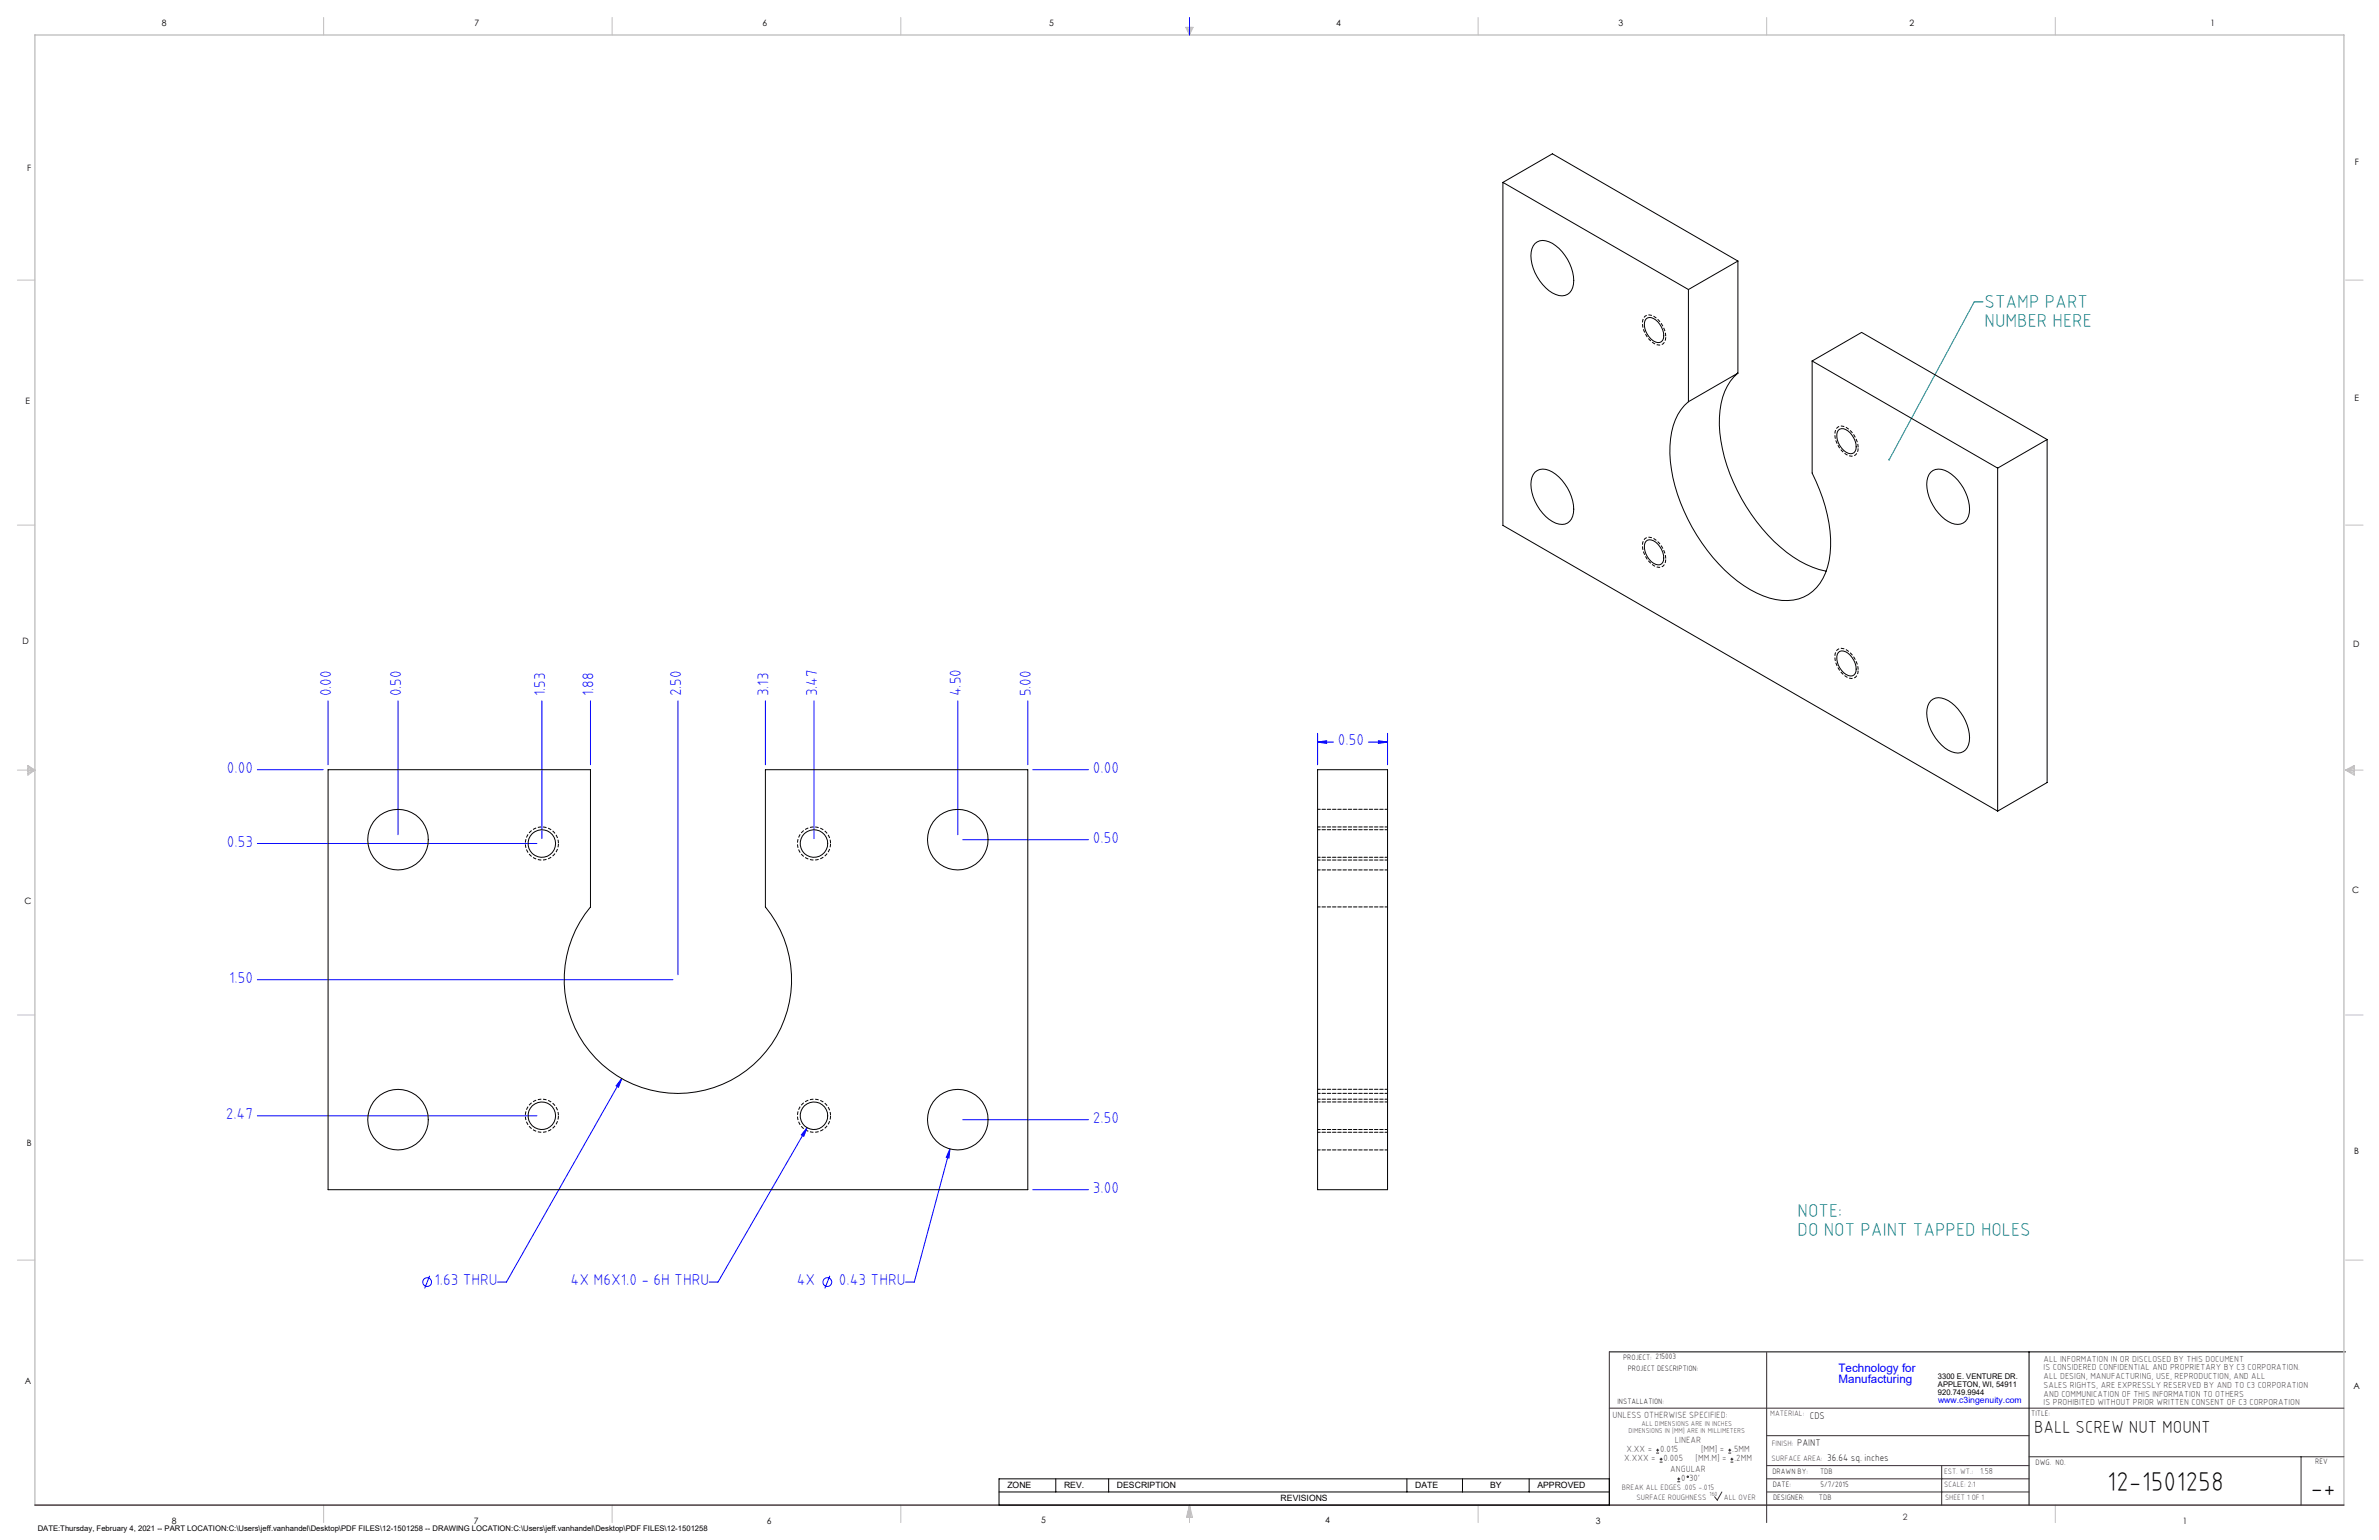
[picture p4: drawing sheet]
<svg xmlns="http://www.w3.org/2000/svg" width="864mm" height="559mm" viewBox="0 0 864 559" stroke-linecap="round" stroke-linejoin="round" font-family="sans-serif">
<defs><g id="words">
<g font-size="9.9">
<text x="764.9" y="541.1">12-1501258</text>
<text x="838.7" y="543.2">-+</text>
</g>
<g font-size="6.8" fill="#008080">
<text x="720.4" y="111.8">STAMP PART</text>
<text x="720.4" y="118.6">NUMBER HERE</text>
<text x="652.6" y="441.6">NOTE:</text>
<text x="652.6" y="448.4">DO NOT PAINT TAPPED HOLES</text>
</g>
<text font-size="6.3" x="738.4" y="519.9">BALL SCREW NUT MOUNT</text>
<g font-size="5.7" fill="#00f">
<text x="120.2" y="252.7" transform="rotate(-90 120.2 252.7)">0.00</text>
<text x="145.6" y="252.7" transform="rotate(-90 145.6 252.7)">0.50</text>
<text x="197.8" y="252.7" transform="rotate(-90 197.8 252.7)">1.53</text>
<text x="215.5" y="252.7" transform="rotate(-90 215.5 252.7)">1.88</text>
<text x="247.2" y="252.7" transform="rotate(-90 247.2 252.7)">2.50</text>
<text x="279" y="252.7" transform="rotate(-90 279 252.7)">3.13</text>
<text x="296.6" y="252.7" transform="rotate(-90 296.6 252.7)">3.47</text>
<text x="348.8" y="252.7" transform="rotate(-90 348.8 252.7)">4.50</text>
<text x="374.2" y="252.7" transform="rotate(-90 374.2 252.7)">5.00</text>
<text x="485.6" y="270.4">0.50</text>
<text x="82.3" y="280.4">0.00</text>
<text x="396.8" y="280.4">0.00</text>
<text x="396.8" y="305.8">0.50</text>
<text x="82.3" y="307.2">0.53</text>
<text x="83.1" y="356.6">1.50</text>
<text x="81.9" y="406">2.47</text>
<text x="396.8" y="407.4">2.50</text>
<text x="396.8" y="432.8">3.00</text>
<text x="157.7" y="466.3">1.63 THRU</text>
<text x="207.1" y="466.3">4X M6X1.0 - 6H THRU</text>
<text x="289.3" y="466.3">4X</text>
<text x="304.6" y="466.3">0.43 THRU</text>
</g>
<g font-size="4.2" fill="#00f">
<text x="667.4" y="497.7">Technology for</text>
<text x="667.4" y="502">Manufacturing</text>
</g>
<g font-size="3.5">
<text x="657" y="514.9">CDS</text>
<text x="652.4" y="524.7">PAINT</text>
<text x="663.3" y="530.1">36.64 sq. inches</text>
</g>
<g font-size="3.3" fill="#382c30">
<text x="585.4" y="514.4">UNLESS OTHERWISE SPECIFIED:</text>
<text x="590.4" y="526.8">X.XX =</text>
<text x="602.6" y="526.8">0.015</text>
<text x="608" y="523.6">LINEAR</text>
<text x="617.5" y="526.8">[MM] =</text>
<text x="628.8" y="526.8">.5MM</text>
<text x="589.6" y="530.1">X.XXX =</text>
<text x="603.9" y="530.1">0.005</text>
<text x="606.3" y="534">ANGULAR</text>
<text x="615.5" y="530.1">[MM.M] =</text>
<text x="629.6" y="530.1">.2MM</text>
<text x="610.3" y="537.3">0</text>
<text x="613.2" y="537.3">30'</text>
</g>
<g font-size="3.2">
<text x="58.8" y="9.6">8</text>
<text x="172.3" y="9.5">7</text>
<text x="276.8" y="9.5">6</text>
<text x="380.9" y="9.6">5</text>
<text x="485" y="9.5">4</text>
<text x="587.5" y="9.5">3</text>
<text x="693.1" y="9.5">2</text>
<text x="802.4" y="9.5">1</text>
<text x="854.9" y="59.8">F</text>
<text x="9.9" y="62">F</text>
<text x="9.3" y="146.5">E</text>
<text x="854.7" y="145.5">E</text>
<text x="8.2" y="233.6">D</text>
<text x="854.3" y="234.9">D</text>
<text x="8.9" y="328.1">C</text>
<text x="853.9" y="324.1">C</text>
<text x="9.7" y="415.8">B</text>
<text x="854.6" y="418.6">B</text>
<text x="9" y="502">A</text>
<text x="854.3" y="503.9">A</text>
<text x="62.3" y="552.9">8</text>
<text x="172" y="552.9">7</text>
<text x="278.3" y="552.9">6</text>
<text x="377.9" y="552.8">5</text>
<text x="481" y="552.8">4</text>
<text x="579.3" y="552.8">3</text>
<text x="792.4" y="552.8">1</text>
</g>
<g font-size="3.2" fill="#382c30">
<text x="741.9" y="494.1">ALL INFORMATION IN OR DISCLOSED BY THIS DOCUMENT</text>
<text x="741.9" y="497.3">IS CONSIDERED CONFIDENTIAL AND PROPRIETARY BY C3 CORPORATION.</text>
<text x="741.9" y="500.4">ALL DESIGN, MANUFACTURING, USE, REPRODUCTION, AND ALL</text>
<text x="741.9" y="503.6">SALES RIGHTS, ARE EXPRESSLY RESERVED BY AND TO C3 CORPORATION</text>
<text x="741.9" y="506.8">AND COMMUNICATION OF THIS INFORMATION TO OTHERS</text>
<text x="741.9" y="510">IS PROHIBITED WITHOUT PRIOR WRITTEN CONSENT OF C3 CORPORATION</text>
<text x="718.8" y="534.7">1.58</text>
<text x="690.7" y="551.6">2</text>
</g>
<text font-size="3.1" fill="#00f" x="703.5" y="509.2">www.c3ingenuity.com</text>
<g font-size="3.1">
<text x="365.7" y="540">ZONE</text>
<text x="386.3" y="540">REV.</text>
<text x="405.5" y="540">DESCRIPTION</text>
<text x="464.9" y="544.8">REVISIONS</text>
<text x="513.7" y="540">DATE</text>
<text x="540.9" y="540">BY</text>
<text x="558.1" y="540">APPROVED</text>
</g>
<g font-size="2.8">
<text x="589.2" y="493.3">PROJECT: 215003</text>
<text x="590.9" y="497.3">PROJECT DESCRIPTION:</text>
<text x="703.5" y="500.5">3300 E. VENTURE DR.</text>
<text x="703.5" y="503.3">APPLETON, WI, 54911</text>
<text x="587.1" y="509.6">INSTALLATION:</text>
<text x="703.5" y="506.2">920.749.9944</text>
<text x="737.3" y="513.8">TITLE:</text>
<text x="738.9" y="531.5">DWG. NO.</text>
<text x="840.5" y="531.3">REV</text>
<text x="643.4" y="534.9">DRAWN BY:</text>
<text x="643.5" y="539.7">DATE:</text>
<text x="660.7" y="534.7">TDB</text>
<text x="660.9" y="539.6">5/7/2015</text>
<text x="643.6" y="544.4">DESIGNER:</text>
<text x="660.3" y="544.3">TDB</text>
<text x="13.7" y="555.5">DATE:Thursday, February 4, 2021 -- PART LOCATION:C:\Users\jeff.vanhandel\Desktop\PDF FILES\12-1501258 -- DRAWING LOCATION:C:\Users\jeff.vanhandel\Desktop\PDF FILES\12-1501258</text>
</g>
<g font-size="2.8" fill="#382c30">
<text x="642.6" y="513.8">MATERIAL:</text>
<text x="643.2" y="524.8">FINISH:</text>
<text x="643.1" y="530.1">SURFACE AREA:</text>
<text x="705.7" y="534.7">EST. WT.:</text>
<text x="705.7" y="539.7">SCALE: 2:1</text>
<text x="588.8" y="540.5">BREAK ALL EDGES .005 -.015</text>
<text x="594" y="544.2">SURFACE ROUGHNESS</text>
<text x="625.8" y="544.2">ALL OVER</text>
<text x="706.1" y="544.4">SHEET 1 OF 1</text>
</g>
<g font-size="2.5" fill="#382c30">
<text x="591.2" y="520.1">DIMENSIONS IN [MM] ARE IN MILLIMETERS</text>
<text x="595.9" y="517.3">ALL DIMENSIONS ARE IN INCHES</text>
</g>
<text font-size="2.2" fill="#382c30" x="620.6" y="542.9">160</text>
</g></defs>
<path d="M584.2 490.5h267.3M736.6 490.5v55.6M362.7 536.6h221.5v9.5h-221.5zM383.3 536.6v4.8M402.4 536.6v4.8M510.7 536.6v4.8M530.9 536.6v4.8M555.1 536.6v4.8M362.7 541.4h221.5" fill="none" stroke="#000" stroke-width=".36"/>
<g fill="none" stroke="#c0c0c0" stroke-width=".36">
<path d="M117.5 6.4v6.3M222.2 6.4v6.3M327 6.4v6.3M430.4 9.9h2.7l-1.3 2.8zM430.9 9.9l.9 2.8M431.2 9.9l.6 2.8M432.1 9.9l-.3 2.8M432.6 9.9l-.8 2.8M536.6 6.4v6.3M641.3 6.4v6.3M746.1 6.4v6.3M6.3 101.6h6.4"/>
<path d="M851.5 101.6h6.3M6.3 190.5h6.4M851.5 190.5h6.3M6.3 279.4h6.4M10.1 277.7l2.6 1.7-2.6 1.9zM10.1 278.2l2.6 1.2M10.1 278.8l2.6 .6M12.7 279.4l-2.6 1.2M12.7 279.4l-2.6 .5M851.5 279.4h6.3M851.5 279.4l3.1 .5M851.5 279.4l3.1 1.2"/>
<path d="M851.5 279.4l3.1-1.7v3.6zM854.6 278.8l-3.1 .6M854.6 278.2l-3.1 1.2M6.3 368.3h6.4M851.5 368.3h6.3M6.3 457.2h6.4M851.5 457.2h6.3M117.5 546.1v6.4M222.2 546.1v6.4M327 546.1v6.4M431.8 546.1v6.4M431.8 546.1l1.1 4.5h-2.2z"/>
<path d="M431.8 546.1l.6 4.5M431.8 546.1l-.9 4.5M431.8 546.1l-.4 4.5M431.8 546.1l.3 4.5M536.6 546.1v6.4M746.1 546.1v6.4"/>
</g>
<path d="M12.7 546.1v-533.4h838.2v533.4" fill="none" stroke="#c0c0c0" stroke-width=".5"/>
<g fill="none" stroke="#00f" stroke-width=".36">
<path d="M431.8 6.4v6.3M119.1 254.3v23.2M144.5 254.3v48.6M196.7 254.3v50M214.3 254.3v23.2M246.1 254.3v99.4M277.8 254.3v23.2M295.5 254.3v50M347.7 254.3v48.6M373.1 254.3v23.2M93.4 279.3h23.9M374.9 279.3h20.2"/>
<path d="M478.3 269.3l3.3-.5v1zM478.3 266.1v11.4M478.3 269.3h5.7M496.7 269.3h7M500.4 268.8l3.3 .5-3.3 .5zM503.7 266.1v11.4M93.4 306.1h101.5M349.5 304.7h45.6M93.4 355.5h150.9M225.7 391.4l-1.2 3.1-.8-.5zM225.7 391.4l-41.9 73.8h-3.1M93.4 404.9h101.5"/>
<path d="M293 409.2l-1.2 3.1-.9-.5zM293 409.2l-32.4 56h-3.1M344.8 416.9l-.3 3.3-1-.3zM344.8 416.9l-12.9 48.3h-3.2M349.5 406.3h45.6M374.9 431.7h20.2M156 463l-1.8 4.5M301.2 463l-1.8 4.5"/>
<circle cx="155" cy="465.2" r="1.59"/>
<circle cx="300.3" cy="465.2" r="1.6"/>
</g>
<path d="M584.2 490.5v55.6M641.3 490.7v61.8M584.2 511h266.7M641.3 520.9h95.3M641.3 531.8h95.3M641.3 536.6h95.3M704.8 531.8v14.3M736.6 528.6h114.3M835.3 528.6v17.5M625.1 541.4l-1.7 2.9-1-1.2M641.3 541.4h95.3" fill="none" stroke="#382c30" stroke-width=".36"/>
<path d="M12.7 546.1h838.2" fill="none" stroke="#382c30" stroke-width=".5"/>
<path d="M604.7 122.2a2.59 2.59 0 0 1-1.3 2.7 2.59 2.59 0 0 1-2.9-.3 9 9 0 0 1-4.2-8.3 2.49 2.49 0 0 1 4.2-1.5 9.4 9.4 0 0 1 4.2 7.4M674.5 162.5a2.59 2.59 0 0 1-1.2 2.8 2.59 2.59 0 0 1-3-.3 9 9 0 0 1-4.1-8.4 2.49 2.49 0 0 1 4.1-1.4 9.4 9.4 0 0 1 4.2 7.3M604.7 202.9a2.59 2.59 0 0 1-1.3 2.7 2.59 2.59 0 0 1-2.9-.3 9 9 0 0 1-4.2-8.4 2.49 2.49 0 0 1 4.2-1.4 9.4 9.4 0 0 1 4.2 7.4M674.5 243.2a2.59 2.59 0 0 1-1.2 2.7 2.59 2.59 0 0 1-3-.3 9 9 0 0 1-4.1-8.4 2.49 2.49 0 0 1 4.1-1.4 9.4 9.4 0 0 1 4.2 7.4" fill="none" stroke="#000" stroke-width=".36" stroke-dasharray="1.3 .6" stroke-dashoffset="-.2" stroke-linecap="butt"/>
<path d="M202.7 306.1a6 6 0 0 0-8.9-5.3 6 6 0 0 0-.3 10.3 6 6 0 0 0 9.2-4.7v-.3M301.5 306.1a6 6 0 0 0-8.9-5.3 6 6 0 0 0-.3 10.3 6 6 0 0 0 9.2-4.7v-.3M202.7 404.9a6 6 0 0 0-8.9-5.3 6 6 0 0 0-.3 10.3 6 6 0 0 0 9.2-4.7v-.3M301.5 404.9a6 6 0 0 0-8.9-5.3 6 6 0 0 0-.3 10.3 6 6 0 0 0 9.2-4.7v-.3" fill="none" stroke="#000" stroke-width=".36" stroke-dasharray="1.3 .6" stroke-dashoffset="-.1" stroke-linecap="butt"/>
<path d="M478.3 312.1h25.4M503.7 300.1h-25.4M503.7 398.9h-25.4M478.3 410.9h25.4" fill="none" stroke="#000" stroke-width=".36" stroke-dasharray="1.3 .6" stroke-dashoffset=".3"/>
<path d="M719.8 109.5h-3.1l-30.9 57.3" fill="none" stroke="#008080" stroke-width=".36"/>
<path d="M685.6 166.5a.34 .34 0 0 1 .5 .3 .34 .34 0 0 1-.5 .3l.2-.3-.2 .2z" fill="#008080"/>
<path d="M344.8 416.9l-1.3 3 1 .3zM225.7 391.4l-2 2.6 .8 .5zM293 409.2l-2.1 2.6 .9 .5zM478.3 269.3l3.3-.5v1zM500.4 268.8l3.3 .5-3.3 .5z" fill="#00f"/>
<g fill="none" stroke="#000" stroke-width=".36">
<path d="M545.6 66.2l67.3 38.9M545.6 66.2v124.4l179.6 103.7M545.6 66.2l17.9-10.4 67.4 38.9M557.2 88.4a5 5 0 0 1 6.3-.1 16.7 16.7 0 0 1 7.7 14.9 4.3 4.3 0 0 1-6.5 3.7 16.4 16.4 0 0 1-8.9-15.4l.3-1.3zM630.9 94.7l-18 10.4M630.9 94.7v40.7M597.5 115.8a2.98 2.98 0 0 1 4.3 1 6.7 6.7 0 0 1 1.8 6.6 2.59 2.59 0 0 1-4.2-.3 6.3 6.3 0 0 1-1.9-7.3zM612.9 105.1v40.7M630.9 135.4a21.2 21.2 0 0 0-6.7 16.1 61.4 61.4 0 0 0 13.5 37.8 47.1 47.1 0 0 0 22.6 17.4l2.6 .6M630.9 135.4l-18 10.4M657.8 131v40.7a54.9 54.9 0 0 1 6.6 29.2 18.5 18.5 0 0 1-9.6 15.7 20.1 20.1 0 0 1-17.1-1.4 59.3 59.3 0 0 1-25-26.8 52.9 52.9 0 0 1-6.3-29.1 20.2 20.2 0 0 1 6.5-13.5M657.8 131l67.4 38.9"/>
<path d="M657.8 131l18-10.4 67.3 38.9M667.3 156.1a2.98 2.98 0 0 1 4.4 1 6.7 6.7 0 0 1 1.8 6.6 2.59 2.59 0 0 1-4.2-.3 6.3 6.3 0 0 1-2-7.3zM743.1 159.5l-17.9 10.4M743.1 159.5v124.5l-17.9 10.3M557.2 171.3a5 5 0 0 1 6.3 0 16.7 16.7 0 0 1 7.7 14.8 4.3 4.3 0 0 1-6.5 3.7 16.4 16.4 0 0 1-8.9-15.4l.3-1.2zM700.9 171.3a5 5 0 0 1 6.3 0 16.6 16.6 0 0 1 7.7 14.8 4.4 4.4 0 0 1-6.5 3.7 16.5 16.5 0 0 1-8.9-15.4l.8-2.2zM725.2 169.9v124.4M597.5 196.5a3 3 0 0 1 4.3 1 6.6 6.6 0 0 1 1.8 6.6 2.64 2.64 0 0 1-4.2-.3 6.4 6.4 0 0 1-1.9-7.3zM667.3 236.8a3 3 0 0 1 4.4 1 6.6 6.6 0 0 1 1.8 6.6 2.64 2.64 0 0 1-4.2-.3 6.4 6.4 0 0 1-2-7.3zM700.9 254.3a5 5 0 0 1 6.3-.1 16.7 16.7 0 0 1 7.7 14.9 4.3 4.3 0 0 1-6.5 3.7 16.4 16.4 0 0 1-8.9-15.4l.3-1.2zM119.1 279.3h95.2v49.8a41.3 41.3 0 0 0 3.5 56.5 41.3 41.3 0 0 0 56.6 0 41.3 41.3 0 0 0 3.4-56.5v-49.8h95.3v152.4h-254zM478.3 279.3h25.4v152.4h-25.4z"/>
<circle cx="144.5" cy="304.7" r="11"/>
<circle cx="196.7" cy="306.1" r="5"/>
<circle cx="295.5" cy="306.1" r="5"/>
<circle cx="347.7" cy="304.7" r="11"/>
<circle cx="144.5" cy="406.3" r="11"/>
<circle cx="196.7" cy="404.9" r="5"/>
<circle cx="295.5" cy="404.9" r="5"/>
<circle cx="347.7" cy="406.3" r="11"/>
</g>
<path d="M503.7 293.7h-25.4M478.3 315.7h25.4M478.3 311.1h25.4M503.7 301.1h-25.4M503.7 329.1h-25.4M478.3 396.7h25.4M503.7 395.3h-25.4M503.7 399.9h-25.4M478.3 417.3h25.4M478.3 409.9h25.4" fill="none" stroke="#000" stroke-width=".36" stroke-dasharray="1.3 .6" stroke-dashoffset=".3"/>
<g fill="none" stroke="#382c30" stroke-width=".36">
<path d="M601.2 527.3h1.1M601.2 526.2h1.1M601.7 525.7v1M602.5 530.5h1M602.5 529.5h1M603 529v1M608.9 537.7h1M608.9 536.6h1M609.4 536.1v1.1M627.4 527.3h1M627.4 526.2h1M627.9 525.7v1"/>
<path d="M628.2 530.5h1M628.2 529.5h1M628.7 529v1"/>
<circle cx="612.7" cy="535.9" r=".27"/>
</g>
<use href="#words"/>
</svg>
